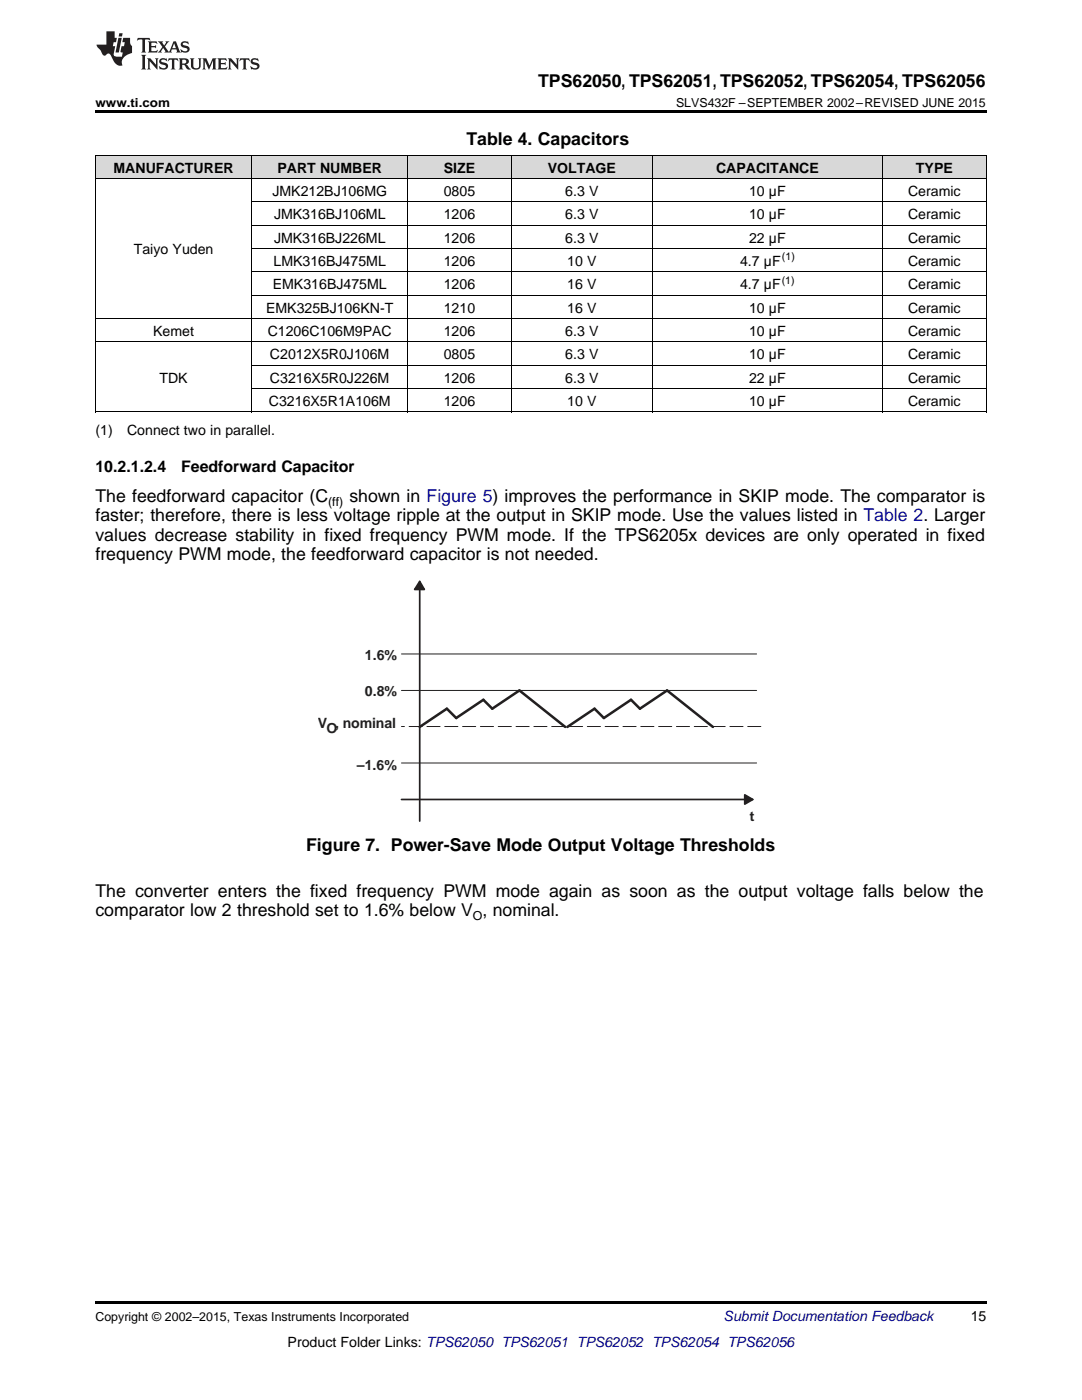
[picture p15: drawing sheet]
<svg xmlns="http://www.w3.org/2000/svg" width="216mm" height="279mm" viewBox="0 0 216 279" stroke-linecap="round" stroke-linejoin="round" font-family="sans-serif">
<defs><g id="words">
<g font-size="3.5">
<text x="107.4" y="17.3">TPS62050, TPS62051, TPS62052, TPS62054, TPS62056</text>
<text x="93.1" y="28.9">Table 4. Capacitors</text>
<text x="19" y="100.2">The feedforward capacitor (C</text>
<text x="69.7" y="100.2">shown in Figure 5) improves the performance in SKIP mode. The comparator is</text>
<text x="19" y="104.1">faster; therefore, there is less voltage ripple at the output in SKIP mode. Use the values listed in Table 2. Larger</text>
<text x="19" y="107.9">values decrease stability in fixed frequency PWM mode. If the TPS6205x devices are only operated in fixed</text>
<text x="19" y="111.8">frequency PWM mode, the feedforward capacitor is not needed.</text>
<text x="61.1" y="169.9">Figure 7. Power-Save Mode Output Voltage Thresholds</text>
<text x="19" y="179">The converter enters the fixed frequency PWM mode again as soon as the output voltage falls below the</text>
<text x="19" y="182.9">comparator low 2 threshold set to 1.6% below V , nominal.</text>
</g>
<g font-size="3.2">
<text x="19" y="94.2">10.2.1.2.4</text>
<text x="36.2" y="94.2">Feedforward Capacitor</text>
</g>
<g font-size="2.8">
<text x="22.6" y="34.4">MANUFACTURER</text>
<text x="55.4" y="34.4">PART NUMBER</text>
<text x="88.5" y="34.4">SIZE</text>
<text x="109.3" y="34.4">VOLTAGE</text>
<text x="142.9" y="34.4">CAPACITANCE</text>
<text x="182.8" y="34.4">TYPE</text>
<text x="54.4" y="39.1">JMK212BJ106MG</text>
<text x="88.5" y="39.1">0805</text>
<text x="112.8" y="39.1">6.3 V</text>
<text x="149.5" y="39.1">10 µF</text>
<text x="181.2" y="39.1">Ceramic</text>
<text x="54.7" y="43.7">JMK316BJ106ML</text>
<text x="88.5" y="43.7">1206</text>
<text x="112.8" y="43.7">6.3 V</text>
<text x="149.5" y="43.7">10 µF</text>
<text x="181.2" y="43.7">Ceramic</text>
<text x="26.7" y="50.7">Taiyo Yuden</text>
<text x="54.6" y="53.1">LMK316BJ475ML</text>
<text x="54.7" y="48.4">JMK316BJ226ML</text>
<text x="88.5" y="48.4">1206</text>
<text x="88.5" y="53.1">1206</text>
<text x="112.8" y="48.4">6.3 V</text>
<text x="113.2" y="53.1">10 V</text>
<text x="147.7" y="53.1">4.7 µF</text>
<text x="149.5" y="48.4">22 µF</text>
<text x="181.2" y="48.4">Ceramic</text>
<text x="181.2" y="53.1">Ceramic</text>
<text x="54.4" y="57.7">EMK316BJ475ML</text>
<text x="88.5" y="57.7">1206</text>
<text x="113.2" y="57.7">16 V</text>
<text x="147.7" y="57.7">4.7 µF</text>
<text x="181.2" y="57.7">Ceramic</text>
<text x="53.1" y="62.4">EMK325BJ106KN-T</text>
<text x="88.5" y="62.4">1210</text>
<text x="113.2" y="62.4">16 V</text>
<text x="149.5" y="62.4">10 µF</text>
<text x="181.2" y="62.4">Ceramic</text>
<text x="30.6" y="67">Kemet</text>
<text x="53.4" y="67">C1206C106M9PAC</text>
<text x="53.9" y="71.7">C2012X5R0J106M</text>
<text x="88.5" y="67">1206</text>
<text x="88.5" y="71.7">0805</text>
<text x="112.8" y="67">6.3 V</text>
<text x="112.8" y="71.7">6.3 V</text>
<text x="149.5" y="67">10 µF</text>
<text x="149.5" y="71.7">10 µF</text>
<text x="181.2" y="67">Ceramic</text>
<text x="181.2" y="71.7">Ceramic</text>
<text x="31.8" y="76.3">TDK</text>
<text x="53.9" y="76.3">C3216X5R0J226M</text>
<text x="88.5" y="76.3">1206</text>
<text x="112.8" y="76.3">6.3 V</text>
<text x="149.5" y="76.3">22 µF</text>
<text x="181.2" y="76.3">Ceramic</text>
<text x="53.7" y="81">C3216X5R1A106M</text>
<text x="88.5" y="81">1206</text>
<text x="113.2" y="81">10 V</text>
<text x="149.5" y="81">10 µF</text>
<text x="181.2" y="81">Ceramic</text>
<text x="19" y="86.9">(1)</text>
<text x="25.4" y="86.9">Connect two in parallel.</text>
<text x="193.7" y="263.6">15</text>
<text x="57.4" y="268.9">Product Folder Links: TPS62050 TPS62051 TPS62052 TPS62054 TPS62056</text>
</g>
<g font-size="2.8" fill="#231f20">
<text x="72.8" y="131.7">1.6%</text>
<text x="72.8" y="139">0.8%</text>
<text x="63.4" y="145.2">V , nominal</text>
<text x="65.1" y="146.3">O</text>
<text x="71.2" y="153.6">–1.6%</text>
<text x="149.6" y="163.9">t</text>
</g>
<text font-size="2.8" fill="#0000c8" x="144.4" y="263.6">Submit Documentation Feedback</text>
<g font-size="2.5">
<text x="19" y="21.4">www.ti.com</text>
<text x="134.9" y="21.4">SLVS432F –SEPTEMBER 2002–REVISED JUNE 2015</text>
<text x="65.5" y="100.9">(ff)</text>
<text x="94.4" y="183.6">O</text>
<text x="19" y="263.6">Copyright © 2002–2015, Texas Instruments Incorporated</text>
</g>
<g font-size="2.1">
<text x="156" y="51.9">(1)</text>
<text x="156" y="56.6">(1)</text>
</g>
</g></defs>
<g fill="#d8d8d8">
<path d="M19 31h31.3v4.7h-31.3z"/>
<path d="M50.3 31h31.1v4.7h-31.1z"/>
<path d="M81.4 31h20.7v4.7h-20.7z"/>
<path d="M102.1 31h28.1v4.7h-28.1z"/>
<path d="M130.2 31h45.9v4.7h-45.9z"/>
<path d="M176.1 31h20.7v4.7h-20.7z"/>
</g>
<path d="M19 259.7h177.8v.5h-177.8z" fill="#000"/>
<path d="M83.7 116v47.9M80.1 159.6h70.1" fill="none" stroke="#231f20" stroke-width=".34"/>
<path d="M80.1 137.8h70.9M80.1 130.5h70.9" fill="none" stroke="#231f20" stroke-width=".2"/>
<path d="M83.7 145.1l5.5-3.7 1.8 1.9 5.4-3.6 1.8 1.7 5.4-3.6 9.2 7.3" fill="none" stroke="#231f20" stroke-width=".51"/>
<path d="M151.8 145h-71.7" fill="none" stroke="#231f20" stroke-width=".2" stroke-dasharray="2.6 .9"/>
<path d="M83.7 116l1 1.6h-2z" fill="#231f20"/>
<path d="M83.7 116l1 1.6h-2z" fill="none" stroke="#231f20" stroke-width=".34"/>
<path d="M148.6 158.6l1.6 1-1.6 .9z" fill="#231f20"/>
<path d="M148.6 158.6l1.6 1-1.6 .9z" fill="none" stroke="#231f20" stroke-width=".34"/>
<path d="M80.1 152.3h70.9" fill="none" stroke="#231f20" stroke-width=".2"/>
<path d="M113.2 145.1l5.4-3.7 1.9 1.9 5.4-3.6 1.8 1.7 5.4-3.6 9.2 7.3" fill="none" stroke="#231f20" stroke-width=".51"/>
<g fill="none" stroke="#000" stroke-width=".2">
<path d="M19 35.6h177.8M19 31h177.8M19.1 31v51.3M50.2 31v51.3M81.3 31v51.3M102 31v51.3M130.2 31v51.3M176.1 31v51.3M196.8 31v51.3M50.3 58.9h146.5M50.3 54.3h146.5M50.3 49.6h146.5"/>
<path d="M50.3 45h146.5M50.3 40.3h146.5M19 68.2h177.8M19 63.6h177.8M50.3 77.6h146.5M50.3 72.9h146.5M19 82.2h177.8"/>
</g>
<path d="M19 22h177.8v.5h-177.8zM19 82.2l.2 .1zM81.2 82.2l.2 .1zM102 82.2l.1 .1zM130.1 82.2l.1 .1zM176 82.2l.1 .1zM196.7 82.2l.1 .1z" fill="#000"/>
<g fill="#231f20">
<path d="M27.5 7.6l-.1 .5 .4-.2h.6v.1v2.1l-.2 .4h1l-.3-.4v-2.1l.1-.1h.5l.5 .2-.2-.5zM29.5 8.3l.2 .3v1.5l-.2 .4h1.8l.2-.6a1.04 1.04 0 0 1-1.3 .2v-.7h.6l.3 .2v-.6l-.3 .2h-.6v-.6l.8-.1 .4 .3-.2-.5zM31.5 8.3l.9 1.1-.9 1.1h.8l-.2-.2 .5-.7 .4 .7-.2 .2h1.5l-.1-.2 .1-.4h.9l.1 .4-.2 .2h1l-.3-.3-.7-1.9h-.5l-.9 2-.8-1 .9-1h-.8l.1 .3-.3 .5-.4-.6 .2-.2zM34.7 8.6l.4 1h-.7zM36.3 8.4a.63 .63 0 0 0-.2 .7 .63 .63 0 0 0 .6 .4l.6 .2 .1 .2a.75 .75 0 0 1-.7 .4 .75 .75 0 0 1-.6-.5l.1 .7 .1-.1a1.11 1.11 0 0 0 1.5-.6 1.13 1.13 0 0 0-1.2-.8l-.1-.4a1.04 1.04 0 0 1 1.2 .2l-.2-.5-.1 .1-.5-.2zM28.2 10.9l.2 .4v2.2l-.2 .4h1l-.3-.4v-2.2l.3-.4zM29.3 11.6l.3 .4v1.5l-.3 .4h.8l-.2-.4v-1.3l1.5 1.7v-1.9l.2-.4h-.7l.2 .4v.9l-1.1-1.3zM32 11.8a.62 .62 0 0 0-.2 .7 .62 .62 0 0 0 .6 .4l.6 .1 .1 .3a.76 .76 0 0 1-.7 .3 .76 .76 0 0 1-.6-.4l.1 .7 .1-.1a1.11 1.11 0 0 0 1.5-.6 1.13 1.13 0 0 0-1.2-.8l-.1-.4a1.04 1.04 0 0 1 1.2 .2l-.2-.6-.1 .1-.5-.1zM33.7 11.6l-.2 .6a.61 .61 0 0 1 .8-.3v1.6l-.2 .4h.9l-.2-.4v-1.6a.63 .63 0 0 1 .8 .3l-.2-.6zM35.6 11.6l.3 .4v1.5l-.3 .4h1l-.2-.2v-.8l.5 .2a.76 .76 0 0 0 1.2 .7l-1-1a.58 .58 0 0 0 .6-.5 .58 .58 0 0 0-.5-.6zM36.4 11.9h.1a.45 .45 0 0 1 .5 .1 .45 .45 0 0 1 .1 .5l-.7 .2zM37.9 11.6l.2 .2a2.17 2.17 0 0 0 .3 1.9 .99 .99 0 0 0 1.6-.6v-1.1l.2-.4h-.7l.2 .2a1.92 1.92 0 0 1-.2 1.8 .6 .6 0 0 1-.9-.5v-1.1l.2-.4zM40.4 11.6l.2 .4v1.5l-.2 .4h.7l-.2-.4v-1.4l.8 1.8 .8-1.8v1.4l-.2 .4h.9l-.2-.4v-1.5l.2-.4h-.8l-.6 1.5-.6-1.5zM43.4 11.6l.2 .4v1.5l-.2 .4h1.8l.2-.6a1.04 1.04 0 0 1-1.3 .1v-.6h.5l.4 .2v-.6l-.4 .2h-.5v-.7h.8l.3 .3-.1-.6zM45.5 11.6l.2 .4v1.5l-.2 .4h.7l-.2-.4v-1.3l1.5 1.7v-1.9l.2-.4h-.7l.2 .4v.9l-1.1-1.3zM47.9 11.6l-.1 .6a.61 .61 0 0 1 .8-.3v1.6l-.3 .4h1l-.3-.4 .1-1.6a.63 .63 0 0 1 .7 .3l-.1-.6zM50.2 11.8a.62 .62 0 0 0-.2 .7 .62 .62 0 0 0 .6 .4l.6 .1 .2 .3a.76 .76 0 0 1-.8 .3 .76 .76 0 0 1-.6-.4l.1 .7 .2-.1a1.11 1.11 0 0 0 1.5-.6 1.13 1.13 0 0 0-1.3-.8l-.1-.4a1.04 1.04 0 0 1 1.2 .2l-.1-.6-.2 .1-.5-.1z"/>
<path d="M21.2 6.3v2.6h-1.9l.1 .4 .7 .9a.91 .91 0 0 0 1 .8 .56 .56 0 0 1 .5-.3 .56 .56 0 0 1 .5 .3l.4 .8a1.53 1.53 0 0 0 1.9 1.2 1.54 1.54 0 0 1 1-2.1l.9-.3v-1.4a1.52 1.52 0 0 1-.3-1.6h-1.4l-.2 .8h.5l-.2 .8h-.4l-.2 1v.2l.4 .1-.2 .8a1.93 1.93 0 0 1-1.6-.3l.3-1.8h-.5l.2-.8h.4l.2-.8h-.4v-1.3zM23.6 7.6l-.6 2.9h.7l.6-2.9zM23.8 6.6l-.1 .7h.6l.2-.7z"/>
</g>
<use href="#words"/>
</svg>
